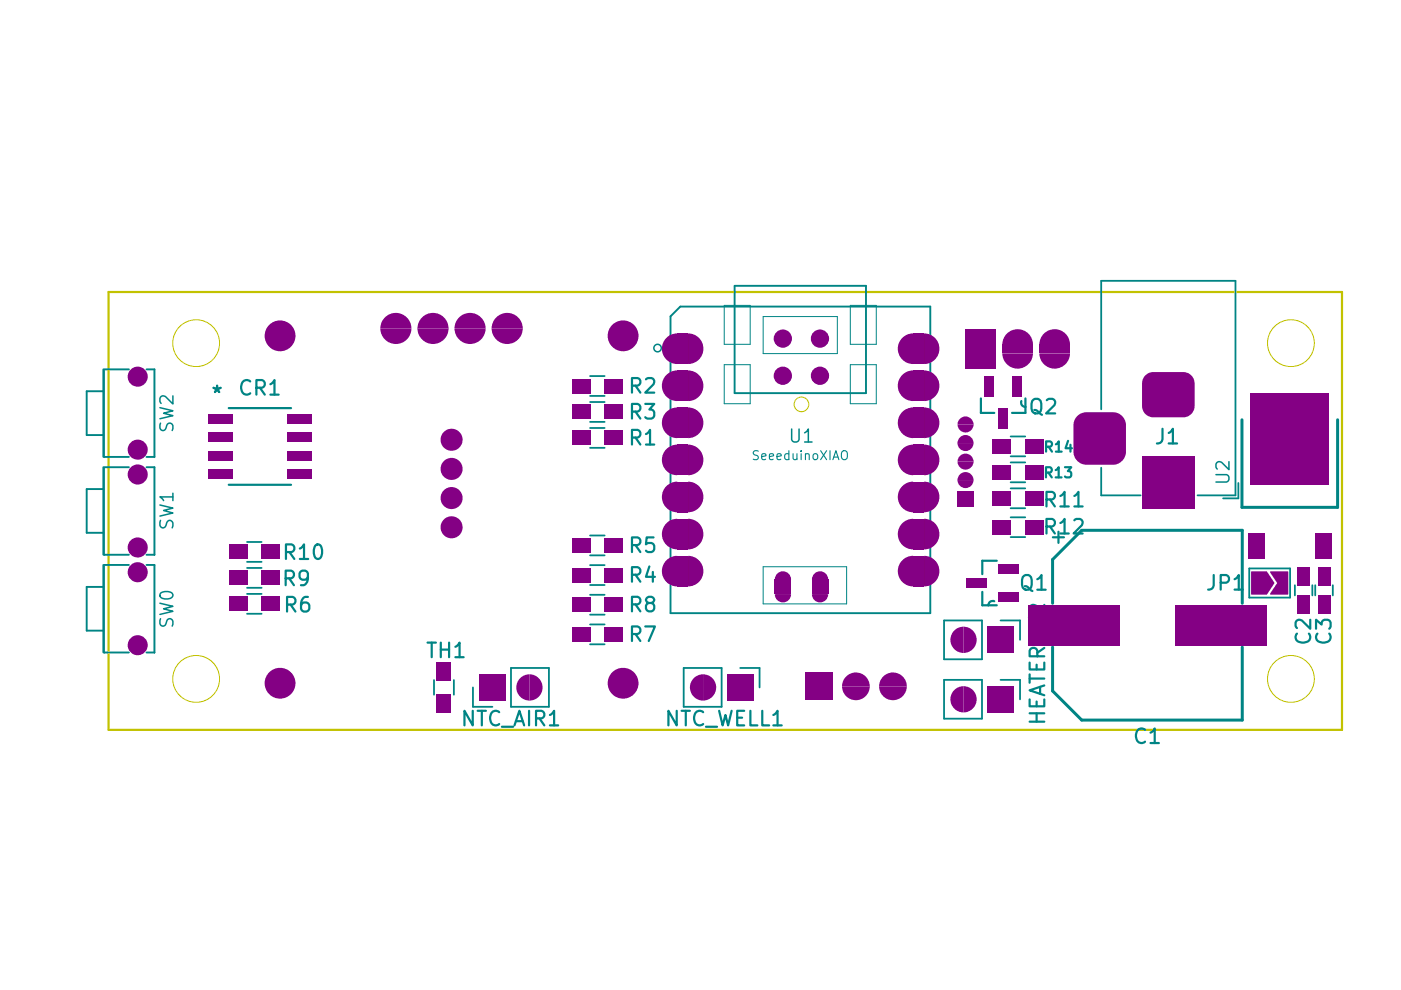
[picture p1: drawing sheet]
<svg xmlns="http://www.w3.org/2000/svg" width="297mm" height="210mm" viewBox="0 0 297 210" stroke-linecap="round" stroke-linejoin="round" font-family="sans-serif">
<g fill="none" stroke="#c2c200" stroke-width=".21">
<circle cx="41.6" cy="72.8" r="5"/>
<circle cx="273.7" cy="72.8" r="5"/>
<circle cx="169.9" cy="85.7" r="1.56"/>
<circle cx="41.6" cy="143.9" r="5"/>
<circle cx="273.7" cy="143.9" r="5"/>
</g>
<path d="M23 61.9h261.5v92.8h-261.5z" fill="none" stroke="#c2c200" stroke-width=".47"/>
<g fill="#840000">
<path d="M249.3 128.4h19.2v8.3h-19.2z"/>
<path d="M218 128.4h19.2v8.3h-19.2z"/>
<path d="M211.8 119.8h4.1v1.8h-4.1z"/>
<path d="M211.8 125.7h4.1v1.7h-4.1z"/>
<path d="M211.8 86.7h1.8v4.1h-1.8z"/>
<path d="M210.6 104.3h3.7v2.8h-3.7z"/>
<path d="M210.6 110.4h3.7v2.8h-3.7z"/>
<path d="M210.6 98.8h3.7v2.8h-3.7z"/>
<path d="M210.6 93.3h3.7v2.8h-3.7z"/>
<path d="M208.9 79.9h1.7v4.1h-1.7z"/>
<path d="M191.2 87.7a3.1 3.1 0 0 1 2.4-1.2v6.2a3.1 3.1 0 0 1-2.8-1.7 3.1 3.1 0 0 1 .4-3.3z"/>
<path d="M195.9 86.5a3.1 3.1 0 0 1 3.1 3.1 3.1 3.1 0 0 1-3.1 3.1z"/>
<path d="M193.6 86.6h2.3v6.1h-2.3z"/>
<path d="M191.2 79.9a3.1 3.1 0 0 1 2.4-1.2v6.2a3.1 3.1 0 0 1-2.8-1.8 3.1 3.1 0 0 1 .4-3.2z"/>
<path d="M195.9 78.7a3.1 3.1 0 0 1 3.1 3.1 3.1 3.1 0 0 1-3.1 3.1z"/>
<path d="M193.6 78.7h2.3v6.2h-2.3z"/>
<path d="M191.2 72a3.1 3.1 0 0 1 2.4-1.2v6.2a3.1 3.1 0 0 1-2.8-1.7 3.1 3.1 0 0 1 .4-3.3z"/>
<path d="M195.9 70.8a3.1 3.1 0 0 1 3.1 3.1 3.1 3.1 0 0 1-3.1 3.1z"/>
<path d="M193.6 70.8h2.3v6.2h-2.3z"/>
<path d="M214.7 79.9h1.8v4.1h-1.8z"/>
<path d="M217.4 104.3h3.7v2.8h-3.7z"/>
<path d="M217.4 110.4h3.7v2.8h-3.7z"/>
<path d="M217.4 98.8h3.7v2.8h-3.7z"/>
<path d="M217.4 93.3h3.7v2.8h-3.7z"/>
<path d="M205 122.7h4.1v1.8h-4.1z"/>
<path d="M172.3 126h3.1a1.57 1.57 0 0 1-1.5 1.6 1.57 1.57 0 0 1-1.6-1.6z"/>
<path d="M172.9 121.6a1.57 1.57 0 0 1 1.7-.2 1.57 1.57 0 0 1 .8 1.5h-3.1l.1-.5z"/>
<path d="M172.3 122.9h3.2v3.1h-3.2z"/>
<path d="M164.4 126h3.2a1.57 1.57 0 0 1-1.6 1.6 1.57 1.57 0 0 1-1.6-1.6z"/>
<path d="M164.7 121.9a1.57 1.57 0 0 1 1.8-.5 1.57 1.57 0 0 1 1.1 1.5h-3.2z"/>
<path d="M164.4 122.9h3.2v3.1h-3.2z"/>
<path d="M191.2 119.2a3.1 3.1 0 0 1 2.4-1.2v6.2a3.1 3.1 0 0 1-2.8-1.8 3.1 3.1 0 0 1 .4-3.2z"/>
<path d="M195.9 118a3.1 3.1 0 0 1 3.1 3.1 3.1 3.1 0 0 1-3.1 3.1z"/>
<path d="M193.6 118h2.3v6.2h-2.3z"/>
<path d="M191.2 111.3a3.1 3.1 0 0 1 2.4-1.2v6.2a3.1 3.1 0 0 1-2.8-1.7 3.1 3.1 0 0 1 .4-3.3z"/>
<path d="M195.9 110.1a3.1 3.1 0 0 1 3.1 3.1 3.1 3.1 0 0 1-3.1 3.1z"/>
<path d="M193.6 110.1h2.3v6.2h-2.3z"/>
<path d="M191.2 103.4a3.1 3.1 0 0 1 2.4-1.1v6.2a3.1 3.1 0 0 1-2.8-1.8 3.1 3.1 0 0 1 .4-3.3z"/>
<path d="M195.9 102.3a3.1 3.1 0 0 1 3.1 3.1 3.1 3.1 0 0 1-3.1 3.1z"/>
<path d="M193.6 102.3h2.3v6.2h-2.3z"/>
<path d="M191.2 95.6a3.1 3.1 0 0 1 2.4-1.2v6.2a3.1 3.1 0 0 1-2.8-1.7 3.1 3.1 0 0 1 .4-3.3z"/>
<path d="M195.9 94.4a3.1 3.1 0 0 1 3.1 3.1 3.1 3.1 0 0 1-3.1 3.1z"/>
<path d="M193.6 94.4h2.3v6.2h-2.3z"/>
<path d="M275.2 120.4h2.3v3.7h-2.3z"/>
<path d="M275.2 126.2h2.3v3.8h-2.3z"/>
<path d="M279.6 126.2h2.3v3.8h-2.3z"/>
<path d="M279.6 120.4h2.3v3.7h-2.3z"/>
<path d="M264.8 113.3h3.2v5.1h-3.2z"/>
<path d="M265.3 83.5h16.4v19.2h-16.4z"/>
<path d="M279 113.3h3.1v5.1h-3.1z"/>
<path d="M128.2 120.5h3.7v2.8h-3.7z"/>
<path d="M128.2 133.1h3.7v2.8h-3.7z"/>
<path d="M121.4 133.1h3.7v2.8h-3.7z"/>
<path d="M121.4 126.8h3.7v2.8h-3.7z"/>
<path d="M128.2 126.8h3.7v2.8h-3.7z"/>
<path d="M92.7 147.3h2.8v3.7h-2.8z"/>
<path d="M92.7 140.5h2.8v3.7h-2.8z"/>
<path d="M121.4 120.5h3.7v2.8h-3.7z"/>
<path d="M121.4 114.3h3.7v2.7h-3.7z"/>
<path d="M121.4 91.5h3.7v2.7h-3.7z"/>
<path d="M121.4 80.5h3.7v2.7h-3.7z"/>
<path d="M121.4 86h3.7v2.7h-3.7z"/>
<path d="M128.2 114.3h3.7v2.7h-3.7z"/>
<path d="M128.2 91.5h3.7v2.7h-3.7z"/>
<path d="M141.2 95.6a3.1 3.1 0 0 1 2.4-1.2v6.2a3.1 3.1 0 0 1-2.8-1.7 3.1 3.1 0 0 1 .4-3.3z"/>
<path d="M145.9 94.4a3.1 3.1 0 0 1 3.1 3.1 3.1 3.1 0 0 1-3.1 3.1z"/>
<path d="M143.6 94.4h2.3v6.2h-2.3z"/>
<path d="M141.6 103l1.3-.6 .7-.1v6.2a3.1 3.1 0 0 1-2.9-2.1 3.1 3.1 0 0 1 .9-3.4z"/>
<path d="M145.9 102.3a3.1 3.1 0 0 1 3.1 3.1 3.1 3.1 0 0 1-3.1 3.1z"/>
<path d="M143.6 102.3h2.3v6.2h-2.3z"/>
<path d="M141.2 111.3a3.1 3.1 0 0 1 2.4-1.2v6.2a3.1 3.1 0 0 1-2.8-1.7 3.1 3.1 0 0 1 .4-3.3z"/>
<path d="M145.9 110.1a3.1 3.1 0 0 1 3.1 3.1 3.1 3.1 0 0 1-3.1 3.1z"/>
<path d="M143.6 110.1h2.3v6.2h-2.3z"/>
<path d="M141.2 119.2a3.1 3.1 0 0 1 2.4-1.2v6.2a3.1 3.1 0 0 1-2.8-1.8 3.1 3.1 0 0 1 .4-3.2z"/>
<path d="M145.9 118a3.1 3.1 0 0 1 3.1 3.1 3.1 3.1 0 0 1-3.1 3.1z"/>
<path d="M143.6 118h2.3v6.2h-2.3z"/>
<path d="M128.2 80.5h3.7v2.7h-3.7z"/>
<path d="M128.2 86h3.7v2.7h-3.7z"/>
<path d="M141.2 72a3.1 3.1 0 0 1 2.4-1.2v6.2a3.1 3.1 0 0 1-2.8-1.7 3.1 3.1 0 0 1 .4-3.3z"/>
<path d="M145.9 70.8a3.1 3.1 0 0 1 3.1 3.1 3.1 3.1 0 0 1-3.1 3.1z"/>
<path d="M143.6 70.8h2.3v6.2h-2.3z"/>
<path d="M141.6 79.4l1.3-.6 .7-.1v6.2a3.1 3.1 0 0 1-2.9-2.1 3.1 3.1 0 0 1 .9-3.4z"/>
<path d="M145.9 78.7a3.1 3.1 0 0 1 3.1 3.1 3.1 3.1 0 0 1-3.1 3.1z"/>
<path d="M143.6 78.7h2.3v6.2h-2.3z"/>
<path d="M141.2 87.7a3.1 3.1 0 0 1 2.4-1.2v6.2a3.1 3.1 0 0 1-2.8-1.7 3.1 3.1 0 0 1 .4-3.3z"/>
<path d="M145.9 86.5a3.1 3.1 0 0 1 3.1 3.1 3.1 3.1 0 0 1-3.1 3.1z"/>
<path d="M143.6 86.6h2.3v6.1h-2.3z"/>
<path d="M55.5 121.1h3.7v2.8h-3.7z"/>
<path d="M48.7 121.1h3.7v2.8h-3.7z"/>
<path d="M48.7 126.6h3.7v2.8h-3.7z"/>
<path d="M55.5 126.6h3.7v2.8h-3.7z"/>
<path d="M48.7 115.6h3.7v2.8h-3.7z"/>
<path d="M55.5 115.6h3.7v2.8h-3.7z"/>
<path d="M61 95.8h4.8v1.7h-4.8z"/>
<path d="M61 99.7h4.8v1.7h-4.8z"/>
<path d="M44.4 99.7h4.8v1.7h-4.8z"/>
<path d="M61 87.9h4.8v1.7h-4.8z"/>
<path d="M61 91.8h4.8v1.8h-4.8z"/>
<path d="M44.4 95.8h4.8v1.7h-4.8z"/>
<path d="M44.4 91.8h4.8v1.8h-4.8z"/>
<path d="M44.4 87.9h4.8v1.7h-4.8z"/>
<circle cx="173.8" cy="79.7" r="1.79"/>
<circle cx="166" cy="79.7" r="1.79"/>
<circle cx="173.8" cy="71.8" r="1.79"/>
<circle cx="166" cy="71.8" r="1.79"/>
</g>
<path d="M263.3 89v18.6h20.3v-18.6M223.2 127.9v-9.3l6.1-6.2h34.1v15.5M223.2 137.2v9.3l6.1 6.2h34.1v-15.5" fill="none" stroke="#008484" stroke-width=".63"/>
<g fill="none" stroke="#008484" stroke-width=".47">
<path d="M45.3 82.2l.7 .3 .8-.3M45.6 83.1l.4-.6 .5 .6M46 81.8v.7M48.5 86.5h13.2M53.1 80.9a1.16 1.16 0 0 0-1.4-.2 1.16 1.16 0 0 0-.6 1.2 1.31 1.31 0 0 0 .4 1.4 1.31 1.31 0 0 0 1.4 .2l.2-.1M54.4 82.2h1.1a.84 .84 0 0 0 .7-.8 .84 .84 0 0 0-.7-.8h-1.1v3.1M55.1 82.2l1 1.5M57.3 81.5l.9-.9v3.1M57.3 83.7h1.8M134 92.8h1.2a.84 .84 0 0 0 .6-.8 .84 .84 0 0 0-.6-.9h-1.2v3.2M134 87.3h1.2a.84 .84 0 0 0 .6-.8 .84 .84 0 0 0-.6-.9h-1.2v3.2M134 81.8h1.2a.83 .83 0 0 0 .6-.8 .83 .83 0 0 0-.6-.8h-1.2v3"/>
<path d="M134.7 92.8l1.1 1.5M134.7 87.3l1.1 1.5M134.7 81.8l1.1 1.4M136.8 85.6h1.9l-1 1.2a.84 .84 0 0 1 1 .6v.8l-.3 .4-.3 .2h-.8l-.5-.3M137 92l.5-.4 .3-.5v3.2M137 80.4l.4-.2h.7a.81 .81 0 0 1 .5 1.3l-1.8 1.7h1.9M137 94.3h1.7M208 84.5v3h2.8M216.5 85a.93 .93 0 0 0 .9 1.3M217.4 84.5v3h-2.8M218.8 85a1.04 1.04 0 0 1 1.2-.4 1.04 1.04 0 0 1 .8 1v1a1.04 1.04 0 0 1-1.1 1.1 1.04 1.04 0 0 1-1-1.1zM219.3 86.9a1.58 1.58 0 0 1 1.3 .9l.3 .1"/>
<path d="M221.8 94.7h.8a.59 .59 0 0 0 .5-.6 .59 .59 0 0 0-.5-.5h-.8v2.2M221.9 84.9l.5-.3h.7a.84 .84 0 0 1 .5 1.3l-1.8 1.8h1.9M222.3 94.7l.7 1.1M223.8 99.7l.7-.6v2.1M223.9 94.2l.6-.6v2.2M223.9 95.8h1.2M225.8 99.1h1.3l-.7 .8a.6 .6 0 0 1 .7 .4v.5l-.2 .3-.8 .1-.3-.2M226.4 93.5l-.5 1.5h1.4M227 94.3v1.5M246.5 90.9v2.2a1 1 0 0 1-1.2 .9M247.8 91.8l.9-.9v3.1M247.8 94h1.8"/>
<path d="M48.5 102.8h13.2M60.6 117.1h1.2a.84 .84 0 0 0 .6-.9 .84 .84 0 0 0-.6-.8h-1.2v3.1M61.4 117.1l1 1.4M63.6 116.3l.9-.9v3.1M63.6 118.5h1.7M66.8 115.7a.73 .73 0 0 1 .8-.3 .73 .73 0 0 1 .5 .6 1.82 1.82 0 0 1-.6 2.5 .79 .79 0 0 1-.8-.6 2.62 2.62 0 0 1 .1-2.2zM134 115.6h1.2a.84 .84 0 0 0 .6-.8 .84 .84 0 0 0-.6-.9h-1.2v3.2M134.7 115.6l1.1 1.5M138.6 113.9h-1.5l-.1 1.5 .4-.3 1 .2 .3 .4-.1 1.1-.5 .3h-.7l-.4-.3M211.3 118.9h-3v2.8M221.8 100.2h.8a.6 .6 0 0 0 .4-.6 .6 .6 0 0 0-.4-.5h-.8v2.1M221.9 105.9h1.2a.83 .83 0 0 0 .6-.8 .83 .83 0 0 0-.6-.8h-1.2v3.1"/>
<path d="M221.9 111.6h1.2a.83 .83 0 0 0 .6-.8 .83 .83 0 0 0-.6-.8h-1.2v3.1M222.3 100.2l.7 1M222.6 105.9l1.1 1.5M222.6 111.6l1.1 1.5M223.2 113.9h2.4M223.8 101.2h1.3M224.4 112.7v2.4M224.8 105.2l.9-.9v3.1M224.8 110.9l.6-.4 .3-.5v3.1M224.8 107.4h1.8M224.8 113.1h1.8M227.8 105.2l.8-.9v3.1"/>
<path d="M227.8 110.3l.4-.3h.7a.83 .83 0 0 1 .5 1.3l-1.8 1.8h1.9M227.8 107.4h1.7M60.6 122.6h1.1a.84 .84 0 0 0 .7-.8 .84 .84 0 0 0-.7-.8h-1.1v3.1M60.9 128.2h1.1a.84 .84 0 0 0 .7-.8 .84 .84 0 0 0-.7-.8h-1.1v3.1M61.3 122.6l1 1.5M61.6 128.2l1 1.5M65.3 122.3l-.6 .6h-.6l-.6-.6v-.7l.3-.5 .9-.1 .4 .3a2.48 2.48 0 0 1-.4 2.6l-.9 .2M65.3 126.6a1.21 1.21 0 0 0-1.5 1.3v1.2l.3 .4 .9 .2 .4-.3 .2-1.1-.3-.4-.9-.2-.6 .6M90.6 136.2h1.8M91.5 136.2v3.1M93.5 136.2v3.1M93.5 137.7h1.7"/>
<path d="M95.2 136.2v3.1M96.5 137.1l.9-.9v3.1M96.5 139.3h1.8M134 134.4h1.2a.83 .83 0 0 0 .6-.8 .83 .83 0 0 0-.6-.8h-1.2v3.1M134 121.9h1.2a.83 .83 0 0 0 .6-.8 .83 .83 0 0 0-.6-.9h-1.2v3.1M134 128.1h1.2a.83 .83 0 0 0 .6-.8 .83 .83 0 0 0-.6-.8h-1.2v3.1M134.7 134.4l1.1 1.5M134.7 121.9l1.1 1.4M134.7 128.1l1.1 1.5M136.8 132.8h2.1l-1.4 3.1M137.5 127.8l-.5-.5 .1-.5 .4-.3 .9 .2 .3 .4-.1 .5-.5 .2-.8 .2-.3 .4v.6l.5 .6 .9-.1 .3-.5-.1-.9-.5-.3M137.7 120.1l-.7 2.2h1.9"/>
<path d="M138.4 121.3v2M208.3 125.5v2.8h3M210.8 127.5a.93 .93 0 0 0-1.3 .8M216.8 122.4a1.04 1.04 0 0 1 1.8 0 2.48 2.48 0 0 1-.3 2.5 1.03 1.03 0 0 1-1.1 0 1.03 1.03 0 0 1-.5-.9zM217.3 124.3a1.5 1.5 0 0 1 1.3 .9l.3 .1M218.2 130.9l3.9 2.6M219.9 139.1v-1.1a.84 .84 0 0 0-.8-.7 .84 .84 0 0 0-.8 .7v1.1h3.1M219.9 122.8l.9-.9v3.1M219.9 125h1.8M221.4 135.3h-3.1l.9 .9M221.4 128.2v2l-1.8-1.8a.84 .84 0 0 0-1.3 .4v.8l.3 .4M221.4 137.4l-1.5 1"/>
<path d="M221.4 134.4v1.8M257.3 121.9v2.2a1 1 0 0 1-1.2 .9M258.8 123.5h1.2a.84 .84 0 0 0 .6-.8 .84 .84 0 0 0-.6-.8h-1.2v3.1M261.8 122.8l.8-.9v3.1M261.8 125h1.7M275 134.3a1.15 1.15 0 0 0-.2 1.4 1.15 1.15 0 0 0 1.2 .5 1.3 1.3 0 0 0 1.4-.3 1.3 1.3 0 0 0 .3-1.4l-.2-.2M277.8 131.4v1.9l-1.8-1.7a.84 .84 0 0 0-1.3 .4v.7l.3 .5M279 133.3v-1.9l1.2 1a.84 .84 0 0 1 .6-1h.7l.5 .3 .1 .3v.9l-.3 .4M279.3 134.3a1.15 1.15 0 0 0-.1 1.4 1.15 1.15 0 0 0 1.2 .5 1.3 1.3 0 0 0 1.3-.3 1.3 1.3 0 0 0 .3-1.4l-.2-.2M100.2 150.7v3.1l-1.7-3.1v3.1M101.3 150.7h1.7M102.2 150.7v3.1"/>
<path d="M105.8 151a1.16 1.16 0 0 0-1.3-.2 1.16 1.16 0 0 0-.6 1.2 1.32 1.32 0 0 0 .4 1.4 1.32 1.32 0 0 0 1.4 .2l.1-.1M106.4 154.1h2.4M109.1 153.8l1-3.1 1 3.1M109.4 152.9h1.4M112.2 150.7v3.1M113.7 152.3h1.1a.83 .83 0 0 0 .6-.8 .83 .83 0 0 0-.6-.8h-1.1v3.1M114.4 152.3l1 1.5M116.6 151.6l.9-.9v3.1M116.6 153.8h1.7M143.5 150.7v3.1l-1.8-3.1v3.1M144.5 150.7h1.8M145.4 150.7v3.1"/>
<path d="M149.1 151a1.16 1.16 0 0 0-1.3-.2 1.16 1.16 0 0 0-.6 1.2 1.32 1.32 0 0 0 .3 1.4 1.32 1.32 0 0 0 1.4 .2l.2-.1M149.7 154.1h2.3M152.5 150.7l.7 3.1 .6-2.2 .6 2.2 .7-3.1M156.3 152.2h1M157.8 150.7h-1.5v3.1h1.5M159.1 150.7v3.1h1.5M161.6 150.7v3.1h1.5M164 151.6l.9-.9v3.1M164 153.8h1.7M218.3 148.3v1.5h3.1v-1.5M218.3 140.5v1.4h3.1v-1.4M218.3 153h3.1"/>
<path d="M218.3 151.2h3.1M218.3 143v1.8M218.3 143.9h3.1M219.8 140.9v1M219.8 148.7v1.1M219.8 151.2v1.8M220.5 145.6v1.5M221.4 145.3l-3.1 1.1 3.1 1M242.8 154.7a1.16 1.16 0 0 0-1.4-.1 1.16 1.16 0 0 0-.6 1.2 1.32 1.32 0 0 0 .4 1.4 1.32 1.32 0 0 0 1.4 .2l.2-.2M243.9 155.3l.9-.8v3M243.9 157.5h1.8"/>
</g>
<g fill="none" stroke="#008484" stroke-width=".38">
<path d="M125.1 79.7h3.1M125.1 95h3.1M125.1 90.7h3.1M125.1 83.9h3.1M125.1 89.5h3.1M125.1 85.2h3.1M214.3 92.5h3.1M214.3 98h3.1M214.3 96.8h3.1M233.5 99.2v5.8h8.3M233.5 86.8v-27.3h28.4v45.5h-8M52.4 114.9h3.1"/>
<path d="M52.4 119.1h3.1M125.1 119.8h3.1M125.1 117.8h3.1M125.1 113.5h3.1M214.3 113.9h3.1M214.3 109.7h3.1M214.3 107.8h3.1M214.3 103.5h3.1M214.3 102.3h3.1M262.6 102.4v3.3h-3.3M52.4 130.1h3.1M52.4 120.4h3.1"/>
<path d="M52.4 124.6h3.1M52.4 125.9h3.1M125.1 136.6h3.1M125.1 124h3.1M125.1 132.4h3.1M125.1 130.3h3.1M125.1 126.1h3.1M200.2 131.6h8v8.2h-8zM212.1 131.6h4.2v4.1M264.9 120.5h8.6v6.2h-8.6zM274.5 124.1v2.1M278.2 124.1v2.1"/>
<path d="M278.9 124.1v2.1M282.6 124.1v2.1M92 144.2v3.1M96.2 144.2v3.1M100.3 145.8v4.1h4.1M108.3 141.6h8.1v8.3h-8.1zM145 141.6h8v8.3h-8zM156.9 141.6h4.1v4.2M200.2 144.1h8v8.3h-8zM212.1 144.1h4.2v4.2"/>
</g>
<g fill="none" stroke="#008484" stroke-width=".4">
<path d="M21.9 78.3v18.6M22.1 78.3h5.2M31.1 78.3h1.7v18.6h-1.7M142.2 67.1l2-2.1h53v65h-55zM155.8 60.6v22.8h27.8v-22.8h-27.8M21.9 99.1v18.5M21.9 83h-3.5v9.2h3.5M22.1 99.1h5.2M22.1 96.9h5.2M31.1 99.1h1.7v18.5h-1.7M21.9 119.8v18.5M21.9 103.7h-3.5v9.3h3.5"/>
<path d="M22.1 119.8h5.2M22.1 117.6h5.2M31.1 119.8h1.7v18.5h-1.7M21.9 124.4h-3.5v9.3h3.5M22.1 138.3h5.2"/>
</g>
<path d="M22.1 78.5v18.5M32.7 78.5v18.5M153.6 64.7h5.5v8.3h-5.5zM153.6 77.3h5.5v8.3h-5.5zM161.8 67.1h15.7v7.9h-15.7zM180.3 64.7h5.5v8.3h-5.5zM180.3 77.3h5.5v8.3h-5.5zM22.1 99.3v18.5M32.7 99.3v18.5M22.1 120v18.5M32.7 120v18.5M161.8 120.2h17.7v7.8h-17.7z" fill="none" stroke="#008484" stroke-width=".21"/>
<g fill="none" stroke="#008484" stroke-width=".32">
<path d="M33.9 86.4l2.8 .7-2 .5 2 .5-2.8 .7M34 89.7a1.14 1.14 0 0 0 .2 1.5 .64 .64 0 0 0 1-.4 1.02 1.02 0 0 1 .7-1.1 .73 .73 0 0 1 .8 .5l-.2 1.1M36.7 83.9v1.8l-1.6-1.6a.73 .73 0 0 0-1.2 .4v.6l.3 .4M167.8 91v2.2l.2 .3a.88 .88 0 0 0 1.3 0l.1-.3v-2.2M170.6 91.8l.8-.8v2.7M170.6 93.7h1.6M260.6 97.9v1.7l-1.6-1.6a.76 .76 0 0 0-1.2 .4v.6l.3 .5M33.9 107.1l2.8 .6-2 .5 2 .6-2.8 .6M34 110.3l-.1 1.1a.66 .66 0 0 0 .7 .5 .66 .66 0 0 0 .6-.5 1.09 1.09 0 0 1 .7-1.1 .77 .77 0 0 1 .8 .6l-.2 1M36.7 105.4h-2.8l.8 .7M36.7 104.6v1.5M257.8 100.6h2.3l.3 .3a.9 .9 0 0 1-.1 1.2l-.2 .1h-2.3"/>
<path d="M33.9 127.9l2.8 .7-2 .5 2 .5-2.8 .7M34 131.2a1.14 1.14 0 0 0 .2 1.4 .64 .64 0 0 0 1-.4 1.02 1.02 0 0 1 .7-1 .72 .72 0 0 1 .8 .5l-.2 1M34 125.8a1.88 1.88 0 0 1 2.7 .3 .77 .77 0 0 1-.6 .8 1.58 1.58 0 0 1-2.2-.6z"/>
<circle cx="139.4" cy="73.8" r=".79"/>
</g>
<g fill="none" stroke="#008484" stroke-width=".23">
<path d="M160.8 95.7l-.7-.1-.4 .3 .2 .5 .8 .3v.6l-.3 .2-.7-.1M161.5 96.8l.9-.2-.1-.3-.5-.1-.3 .3 .1 .9h.7M163.1 96.8l.9-.2-.1-.3-.5-.1-.3 .3 .1 .9h.7M164.7 96.8l.9-.2-.1-.3-.5-.1-.3 .3 .1 .9h.7M167.3 96.3l-.6-.1-.3 .4v.5l.1 .3h.8M167.3 95.6v1.9M168.1 96.2l.2 1.2a.49 .49 0 0 0 .7-.1M169 96.2v1.3M169.9 95.6v.1M169.9 96.2v1.3M170.8 96.4l.2-.2 .5 .1 .1 1.2M170.8 96.2v1.3"/>
<path d="M172.5 96.3l.5-.1 .3 .2v.9a.5 .5 0 0 1-.5 .2 .5 .5 0 0 1-.4-.4v-.5zM174 95.6l1.3 1.9M175.3 95.6l-1.3 1.9M176 95.6v1.9M176.6 97.5l.6-1.9 .7 1.9M176.8 96.9h.9M178.5 95.8l.2-.1a.62 .62 0 0 1 .9 .1 1.3 1.3 0 0 1-.4 1.7 .66 .66 0 0 1-.8-.7z"/>
</g>
<g fill="#840084">
<path d="M204.3 145.5a2.79 2.79 0 0 1 2.8 2.8 2.79 2.79 0 0 1-2.8 2.8z"/>
<path d="M202.1 146.5a2.78 2.78 0 0 1 2.2-1v5.6a2.78 2.78 0 0 1-2.5-1.6 2.78 2.78 0 0 1 .3-3z"/>
<path d="M204.3 132.9a2.79 2.79 0 0 1 2.8 2.8 2.79 2.79 0 0 1-2.8 2.7z"/>
<path d="M202.1 133.9a2.78 2.78 0 0 1 2.2-1v5.5a2.78 2.78 0 0 1-2.5-1.5 2.78 2.78 0 0 1 .3-3z"/>
<path d="M191.3 118.8a3.2 3.2 0 0 1 2.3-1v6.5a3.2 3.2 0 0 1-3-2 3.2 3.2 0 0 1 .7-3.5z"/>
<path d="M195.9 117.8a3.2 3.2 0 0 1 3.3 3.3 3.2 3.2 0 0 1-3.3 3.2z"/>
<path d="M193.6 117.8h2.3v6.5h-2.3z"/>
<path d="M191.3 110.9a3.2 3.2 0 0 1 2.3-.9v6.5a3.2 3.2 0 0 1-3-2 3.2 3.2 0 0 1 .7-3.6z"/>
<path d="M195.9 110a3.2 3.2 0 0 1 3.3 3.2 3.2 3.2 0 0 1-3.3 3.3z"/>
<path d="M193.6 110h2.3v6.5h-2.3z"/>
<path d="M187.5 143.2a2.94 2.94 0 0 1 3.1-.3 2.94 2.94 0 0 1 1.7 2.6h-5.9a2.93 2.93 0 0 1 1.1-2.3z"/>
<path d="M186.4 145.5h5.9a2.94 2.94 0 0 1-3 3 2.94 2.94 0 0 1-2.9-3z"/>
<path d="M204.6 69.8h6.5v8.4h-6.5z"/>
<path d="M213.5 70.7a3.2 3.2 0 0 1 3.5-.7 3.2 3.2 0 0 1 2 3h-6.5a3.2 3.2 0 0 1 1-2.3z"/>
<path d="M212.5 74.9h6.5a3.2 3.2 0 0 1-3.2 3.3 3.2 3.2 0 0 1-3.3-3.3z"/>
<path d="M212.5 73h6.5v1.9h-6.5z"/>
<path d="M214.6 79.8h2v4.4h-2z"/>
<path d="M208.8 79.8h2v4.4h-2z"/>
<path d="M211.7 86.5h2v4.4h-2z"/>
<path d="M203.5 92.7a1.7 1.7 0 0 1 1.9-.3 1.7 1.7 0 0 1 1 1.5h-3.4l.1-.4z"/>
<path d="M203 93.9h3.4a1.7 1.7 0 0 1-1.7 1.7 1.7 1.7 0 0 1-1.7-1.7z"/>
<path d="M203.5 88.8a1.7 1.7 0 0 1 1.9-.4 1.7 1.7 0 0 1 1 1.6h-3.4l.1-.5z"/>
<path d="M203 90h3.4a1.7 1.7 0 0 1-1.7 1.7 1.7 1.7 0 0 1-1.7-1.7z"/>
<path d="M210.4 104.1h4v3.1h-4z"/>
<path d="M217.2 98.6h4v3.1h-4z"/>
<path d="M210.4 98.6h4v3.1h-4z"/>
<path d="M217.2 93.1h4v3.1h-4z"/>
<path d="M210.4 93.1h4v3.1h-4z"/>
<path d="M204.9 122.6h4.4v2h-4.4z"/>
<path d="M211.7 119.7h4.4v2h-4.4z"/>
<path d="M217.2 104.1h4v3.1h-4z"/>
<path d="M210.4 110.2h4v3.1h-4z"/>
<path d="M217.2 110.2h4v3.1h-4z"/>
<path d="M203 104h3.4v3.4h-3.4z"/>
<path d="M203.5 100.6a1.7 1.7 0 0 1 1.9-.4 1.7 1.7 0 0 1 1 1.6h-3.4l.1-.5z"/>
<path d="M203 101.8h3.4a1.7 1.7 0 0 1-1.7 1.7 1.7 1.7 0 0 1-1.7-1.7z"/>
<path d="M203.5 96.7a1.7 1.7 0 0 1 1.9-.4 1.7 1.7 0 0 1 1 1.6h-3.4l.1-.5z"/>
<path d="M203 97.9h3.4a1.7 1.7 0 0 1-1.7 1.7 1.7 1.7 0 0 1-1.7-1.7z"/>
<path d="M191.3 103.1a3.2 3.2 0 0 1 2.3-1v6.5a3.2 3.2 0 0 1-3-2 3.2 3.2 0 0 1 .7-3.5z"/>
<path d="M195.9 102.1a3.2 3.2 0 0 1 3.3 3.3 3.2 3.2 0 0 1-3.3 3.2z"/>
<path d="M193.6 102.1h2.3v6.5h-2.3z"/>
<path d="M191.3 95.2a3.2 3.2 0 0 1 2.3-.9v6.5a3.2 3.2 0 0 1-3-2 3.2 3.2 0 0 1 .7-3.6z"/>
<path d="M195.9 94.3a3.2 3.2 0 0 1 3.3 3.2 3.2 3.2 0 0 1-3.3 3.3z"/>
<path d="M193.6 94.3h2.3v6.5h-2.3z"/>
<path d="M191.3 87.3a3.2 3.2 0 0 1 2.3-.9v6.5a3.2 3.2 0 0 1-3-2 3.2 3.2 0 0 1 .7-3.6z"/>
<path d="M195.9 86.4a3.2 3.2 0 0 1 3.3 3.2 3.2 3.2 0 0 1-3.3 3.3z"/>
<path d="M193.6 86.4h2.3v6.5h-2.3z"/>
<path d="M191.3 79.5a3.2 3.2 0 0 1 2.3-1v6.5a3.2 3.2 0 0 1-3-2 3.2 3.2 0 0 1 .7-3.5z"/>
<path d="M195.9 78.5a3.2 3.2 0 0 1 3.3 3.3 3.2 3.2 0 0 1-3.3 3.2z"/>
<path d="M193.6 78.5h2.3v6.5h-2.3z"/>
<path d="M191.3 71.6a3.2 3.2 0 0 1 2.3-.9v6.5a3.2 3.2 0 0 1-3-2 3.2 3.2 0 0 1 .7-3.6z"/>
<path d="M195.9 70.7a3.2 3.2 0 0 1 3.3 3.2 3.2 3.2 0 0 1-3.3 3.3z"/>
<path d="M193.6 70.7h2.3v6.5h-2.3z"/>
<path d="M101.6 143h5.6v5.5h-5.6z"/>
<path d="M110.1 144a2.78 2.78 0 0 1 2.2-1v5.5a2.78 2.78 0 0 1-2.6-1.5 2.78 2.78 0 0 1 .4-3z"/>
<path d="M112.3 143a2.79 2.79 0 0 1 2.7 2.8 2.79 2.79 0 0 1-2.7 2.7z"/>
<path d="M92.6 147.1h3.1v4.1h-3.1z"/>
<path d="M92.6 140.3h3.1v4.1h-3.1z"/>
<path d="M80.6 69.6h6.6a3.3 3.3 0 0 1-3.3 3.3 3.3 3.3 0 0 1-3.3-3.3z"/>
<path d="M81.6 67.3a3.3 3.3 0 0 1 3.6-.7 3.3 3.3 0 0 1 2 3h-6.6a3.3 3.3 0 0 1 1-2.3z"/>
<path d="M88.5 69.6h6.6a3.3 3.3 0 0 1-3.3 3.3 3.3 3.3 0 0 1-3.3-3.3z"/>
<path d="M89.5 67.3a3.3 3.3 0 0 1 3.6-.7 3.3 3.3 0 0 1 2 3h-6.6a3.3 3.3 0 0 1 1-2.3z"/>
<path d="M96.4 69.6h6.6a3.3 3.3 0 0 1-3.3 3.3 3.3 3.3 0 0 1-3.3-3.3z"/>
<path d="M97.3 67.3a3.3 3.3 0 0 1 3.6-.7 3.3 3.3 0 0 1 2.1 3h-6.6a3.3 3.3 0 0 1 .9-2.3z"/>
<path d="M104.2 69.6h6.6a3.3 3.3 0 0 1-3.3 3.3 3.3 3.3 0 0 1-3.3-3.3z"/>
<path d="M105.2 67.3a3.3 3.3 0 0 1 3.6-.7 3.3 3.3 0 0 1 2 3h-6.6a3.3 3.3 0 0 1 1-2.3z"/>
<path d="M128 133h4.1v3.1h-4.1z"/>
<path d="M121.2 133h4.1v3.1h-4.1z"/>
<path d="M121.2 126.7h4.1v3.1h-4.1z"/>
<path d="M128 126.7h4.1v3.1h-4.1z"/>
<path d="M55.3 121h4v3.1h-4z"/>
<path d="M55.3 115.5h4v3.1h-4z"/>
<path d="M60.8 87.7h5.2v2.1h-5.2z"/>
<path d="M60.8 91.7h5.2v2h-5.2z"/>
<path d="M60.8 95.6h5.2v2h-5.2z"/>
<path d="M60.8 99.5h5.2v2.1h-5.2z"/>
<path d="M121.2 120.4h4.1v3.1h-4.1z"/>
<path d="M128 114.1h4.1v3.1h-4.1z"/>
<path d="M121.2 114.1h4.1v3.1h-4.1z"/>
<path d="M128 91.3h4.1v3.1h-4.1z"/>
<path d="M48.5 121h4v3.1h-4z"/>
<path d="M48.5 126.5h4v3.1h-4z"/>
<path d="M55.3 126.5h4v3.1h-4z"/>
<path d="M48.5 115.5h4v3.1h-4z"/>
<path d="M44.3 99.5h5.1v2.1h-5.1z"/>
<path d="M44.3 95.6h5.1v2h-5.1z"/>
<path d="M44.3 91.7h5.1v2h-5.1z"/>
<path d="M44.3 87.7h5.1v2.1h-5.1z"/>
<path d="M121.2 91.3h4.1v3.1h-4.1z"/>
<path d="M128 80.3h4.1v3.1h-4.1z"/>
<path d="M121.2 80.3h4.1v3.1h-4.1z"/>
<path d="M121.2 85.8h4.1v3.1h-4.1z"/>
<path d="M128 85.8h4.1v3.1h-4.1z"/>
<path d="M141.3 71.6a3.2 3.2 0 0 1 2.3-.9v6.5a3.2 3.2 0 0 1-3-2 3.2 3.2 0 0 1 .7-3.6z"/>
<path d="M145.9 70.7a3.2 3.2 0 0 1 3.2 3.2 3.2 3.2 0 0 1-3.2 3.3z"/>
<path d="M143.6 70.7h2.3v6.5h-2.3z"/>
<path d="M141.3 79.5a3.2 3.2 0 0 1 2.3-1v6.5a3.2 3.2 0 0 1-3-2 3.2 3.2 0 0 1 .7-3.5z"/>
<path d="M145.9 78.5a3.2 3.2 0 0 1 3.2 3.3 3.2 3.2 0 0 1-3.2 3.2z"/>
<path d="M143.6 78.5h2.3v6.5h-2.3z"/>
<path d="M141.3 87.3a3.2 3.2 0 0 1 2.3-.9v6.5a3.2 3.2 0 0 1-3-2 3.2 3.2 0 0 1 .7-3.6z"/>
<path d="M145.9 86.4a3.2 3.2 0 0 1 3.2 3.2 3.2 3.2 0 0 1-3.2 3.3z"/>
<path d="M143.6 86.4h2.3v6.5h-2.3z"/>
<path d="M141.3 95.2a3.2 3.2 0 0 1 2.3-.9v6.5a3.2 3.2 0 0 1-3-2 3.2 3.2 0 0 1 .7-3.6z"/>
<path d="M145.9 94.3a3.2 3.2 0 0 1 3.2 3.2 3.2 3.2 0 0 1-3.2 3.3z"/>
<path d="M143.6 94.3h2.3v6.5h-2.3z"/>
<path d="M141.3 103.1a3.2 3.2 0 0 1 2.3-1v6.5a3.2 3.2 0 0 1-3-2 3.2 3.2 0 0 1 .7-3.5z"/>
<path d="M145.9 102.1a3.2 3.2 0 0 1 3.2 3.3 3.2 3.2 0 0 1-3.2 3.2z"/>
<path d="M143.6 102.1h2.3v6.5h-2.3z"/>
<path d="M149.1 143a2.79 2.79 0 0 1 2.7 2.8 2.79 2.79 0 0 1-2.7 2.7z"/>
<path d="M146.9 144a2.78 2.78 0 0 1 2.2-1v5.5a2.78 2.78 0 0 1-2.5-1.5 2.78 2.78 0 0 1 .3-3z"/>
<path d="M128 120.4h4.1v3.1h-4.1z"/>
<path d="M141.3 110.9a3.2 3.2 0 0 1 2.3-.9v6.5a3.2 3.2 0 0 1-3-2 3.2 3.2 0 0 1 .7-3.6z"/>
<path d="M145.9 110a3.2 3.2 0 0 1 3.2 3.2 3.2 3.2 0 0 1-3.2 3.3z"/>
<path d="M143.6 110h2.3v6.5h-2.3z"/>
<path d="M141.3 118.8a3.2 3.2 0 0 1 2.3-1v6.5a3.2 3.2 0 0 1-3-2 3.2 3.2 0 0 1 .7-3.5z"/>
<path d="M145.9 117.8a3.2 3.2 0 0 1 3.2 3.3 3.2 3.2 0 0 1-3.2 3.2z"/>
<path d="M143.6 117.8h2.3v6.5h-2.3z"/>
<path d="M154.1 143h5.6v5.5h-5.6z"/>
<path d="M172.1 126h3.5a1.73 1.73 0 0 1-1.7 1.7 1.73 1.73 0 0 1-1.8-1.7z"/>
<path d="M172.6 121.6a1.73 1.73 0 0 1 1.9-.3 1.73 1.73 0 0 1 1.1 1.6h-3.5l.1-.5z"/>
<path d="M172.2 122.9h3.4v3.1h-3.4z"/>
<path d="M164.3 126h3.4a1.73 1.73 0 0 1-1.7 1.7 1.73 1.73 0 0 1-1.7-1.7z"/>
<path d="M164.8 121.6a1.73 1.73 0 0 1 1.9-.3 1.73 1.73 0 0 1 1 1.6h-3.4v-.5z"/>
<path d="M164.3 122.9h3.4v3.1h-3.4z"/>
<path d="M179.2 143.7a2.94 2.94 0 0 1 3.2-1 2.94 2.94 0 0 1 2 2.8h-5.9l.1-.7z"/>
<path d="M178.5 145.5h5.9a2.94 2.94 0 0 1-2.9 3 2.94 2.94 0 0 1-3-3z"/>
<path d="M170.7 142.6h5.9v5.9h-5.9z"/>
<path d="M217.9 128.2h19.5v8.7h-19.5z"/>
<path d="M209.3 145.5h5.6v5.5h-5.6z"/>
<path d="M209.3 132.9h5.6v5.6h-5.6z"/>
<path d="M211.7 125.5h4.4v2.1h-4.4z"/>
<path d="M242.1 96.7h11.2v11.1h-11.2z"/>
<path d="M242.8 79.6l.8-.5 .7-.2h6.8a2.45 2.45 0 0 1 2.2 2.4v4.8a2.45 2.45 0 0 1-2.2 2.4h-6.8a2.47 2.47 0 0 1-2.2-2.4l.1-5.3z"/>
<path d="M228.4 88.2l.7-.5 .7-.3h6.2a2.78 2.78 0 0 1 2.7 2.5v6.1a2.8 2.8 0 0 1-2.5 2.5h-6.1a2.78 2.78 0 0 1-2.5-2.7v-6.2l.3-.7z"/>
<path d="M221.3 70.7a3.2 3.2 0 0 1 3.6-.7 3.2 3.2 0 0 1 2 3h-6.5a3.2 3.2 0 0 1 .9-2.3z"/>
<path d="M220.4 74.9h6.5a3.2 3.2 0 0 1-3.3 3.3 3.2 3.2 0 0 1-3.2-3.3z"/>
<path d="M220.4 73h6.5v1.9h-6.5z"/>
<path d="M249.2 128.2h19.5v8.7h-19.5z"/>
<path d="M275.1 126.1h2.6v4h-2.6z"/>
<path d="M279.4 126.1h2.6v4h-2.6z"/>
<path d="M279.4 120.2h2.6v4h-2.6z"/>
<path d="M269.3 121.2h3.8v4.9l-3.8-.1 1.5-2.4z"/>
<path d="M265.3 121.2h3.3l1.6 2.4-1.6 2.5-3.3-.1z"/>
<path d="M275.1 120.2h2.6v4h-2.6z"/>
<path d="M264.7 113.1h3.4v5.4h-3.4z"/>
<path d="M265.1 83.4h16.7v19.5h-16.7z"/>
<path d="M278.8 113.1h3.5v5.4h-3.5z"/>
<circle cx="95.7" cy="99.4" r="2.34"/>
<circle cx="95.7" cy="105.6" r="2.34"/>
<circle cx="95.7" cy="111.8" r="2.34"/>
<circle cx="59.4" cy="71.2" r="3.3"/>
<circle cx="132.1" cy="144.9" r="3.3"/>
<circle cx="59.4" cy="144.9" r="3.3"/>
<circle cx="95.7" cy="93.2" r="2.34"/>
<circle cx="29.2" cy="136.8" r="2.13"/>
<circle cx="29.2" cy="100.6" r="2.13"/>
<circle cx="29.2" cy="116.1" r="2.13"/>
<circle cx="29.2" cy="121.3" r="2.13"/>
<circle cx="29.2" cy="79.9" r="2.13"/>
<circle cx="29.2" cy="95.3" r="2.13"/>
<circle cx="132.1" cy="71.2" r="3.3"/>
<circle cx="173.8" cy="79.7" r="1.94"/>
<circle cx="166" cy="79.7" r="1.94"/>
<circle cx="173.8" cy="71.8" r="1.94"/>
<circle cx="166" cy="71.8" r="1.94"/>
</g>
</svg>
